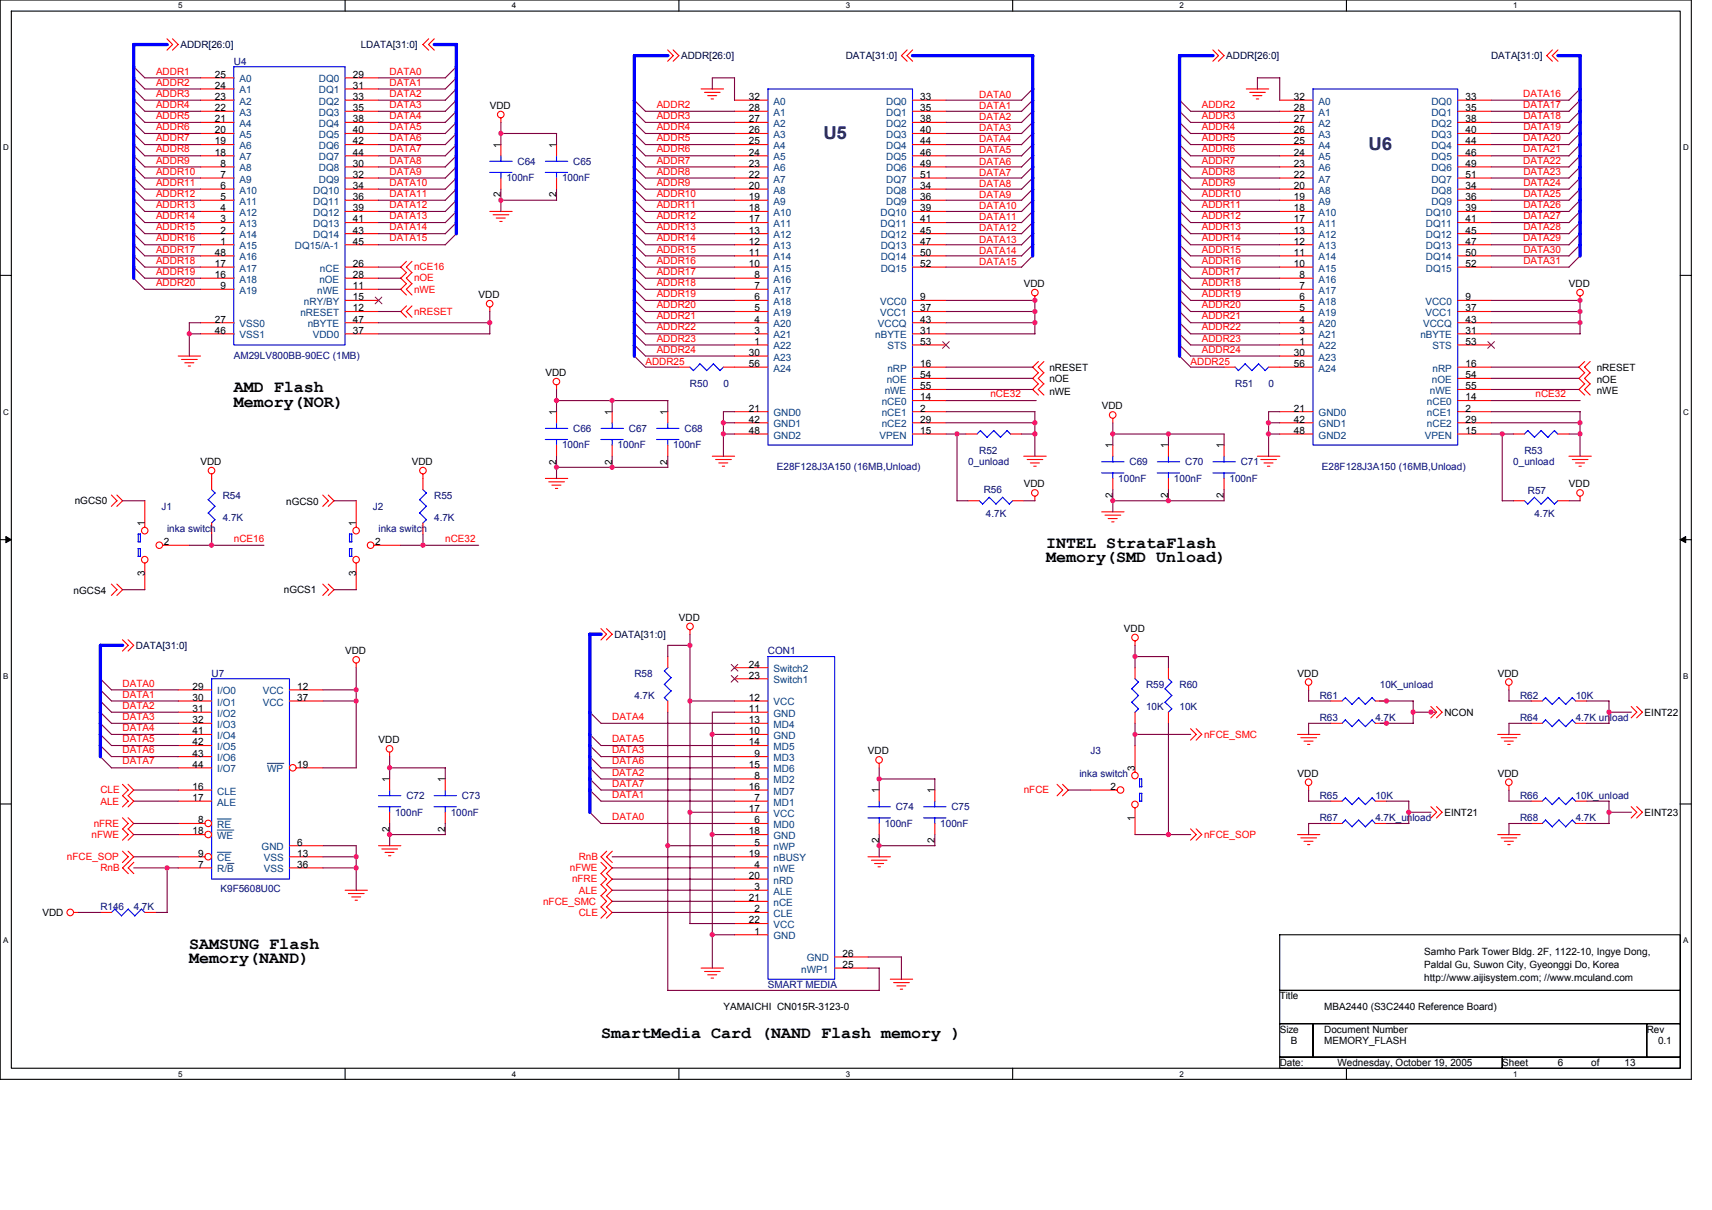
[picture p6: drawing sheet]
<svg xmlns="http://www.w3.org/2000/svg" width="297mm" height="210mm" viewBox="0 0 297 210" stroke-linecap="round" stroke-linejoin="round" font-family="sans-serif">
<defs><g id="words">
<g font-size="3.1" fill="#000080">
<text x="142.9" y="24.1">U5</text>
<text x="237.5" y="26">U6</text>
</g>
<g font-size="2.9">
<text x="40.6" y="68.1">AMD Flash</text>
<text x="40.6" y="70.5">Memory(NOR)</text>
<text x="181.5" y="95.1">INTEL StrataFlash</text>
<text x="181.5" y="97.6">Memory(SMD Unload)</text>
<text x="32.8" y="164.6">SAMSUNG Flash</text>
<text x="32.8" y="167.1">Memory(NAND)</text>
<text x="104.3" y="180">SmartMedia Card (NAND Flash memory )</text>
</g>
<g font-size="1.7" fill="#000040">
<text x="31.3" y="8.3">ADDR[26:0]</text>
<text x="62.6" y="8.3">LDATA[31:0]</text>
<text x="118.2" y="10.2">ADDR[26:0]</text>
<text x="146.7" y="10.2">DATA[31:0]</text>
<text x="212.8" y="10.2">ADDR[26:0]</text>
<text x="258.7" y="10.2">DATA[31:0]</text>
<text x="23.6" y="112.5">DATA[31:0]</text>
<text x="106.6" y="110.6">DATA[31:0]</text>
</g>
<g font-size="1.7" fill="#000080">
<text x="40.6" y="11.2">U4</text>
<text x="89.8" y="28.6">C64</text>
<text x="99.5" y="28.6">C65</text>
<text x="87.9" y="31.5">100nF</text>
<text x="97.5" y="31.5">100nF</text>
<text x="40.6" y="62.4">AM29LV800BB-90EC (1MB)</text>
<text x="119.7" y="67.2">R50</text>
<text x="125.5" y="67.2">0</text>
<text x="214.3" y="67.2">R51</text>
<text x="220.1" y="67.2">0</text>
<text x="97.5" y="77.8">100nF</text>
<text x="99.5" y="74.9">C66</text>
<text x="107.2" y="77.8">100nF</text>
<text x="109.1" y="74.9">C67</text>
<text x="116.8" y="77.8">100nF</text>
<text x="118.8" y="74.9">C68</text>
<text x="134.8" y="81.4">E28F128J3A150 (16MB,Unload)</text>
<text x="168" y="80.7">0_unload</text>
<text x="169.9" y="78.8">R52</text>
<text x="194" y="83.6">100nF</text>
<text x="196" y="80.7">C69</text>
<text x="203.7" y="83.6">100nF</text>
<text x="205.6" y="80.7">C70</text>
<text x="213.3" y="83.6">100nF</text>
<text x="215.3" y="80.7">C71</text>
<text x="229.4" y="81.4">E28F128J3A150 (16MB,Unload)</text>
<text x="262.6" y="80.7">0_unload</text>
<text x="264.5" y="78.8">R53</text>
<text x="28" y="88.4">J1</text>
<text x="38.6" y="86.5">R54</text>
<text x="64.7" y="88.4">J2</text>
<text x="75.3" y="86.5">R55</text>
<text x="170.7" y="85.5">R56</text>
<text x="171.1" y="89.8">4.7K</text>
<text x="265.1" y="85.7">R57</text>
<text x="266.2" y="89.8">4.7K</text>
<text x="29" y="92.3">inka switch</text>
<text x="38.6" y="90.3">4.7K</text>
<text x="65.7" y="92.3">inka switch</text>
<text x="75.3" y="90.3">4.7K</text>
<text x="133.2" y="113.5">CON1</text>
<text x="36.7" y="117.4">U7</text>
<text x="110.1" y="117.4">R58</text>
<text x="198.9" y="119.3">R59</text>
<text x="204.7" y="119.3">R60</text>
<text x="239.4" y="119.3">10K_unload</text>
<text x="110.1" y="121.2">4.7K</text>
<text x="198.9" y="123.1">10K</text>
<text x="204.7" y="123.1">10K</text>
<text x="229" y="125.1">R63</text>
<text x="229" y="121.2">R61</text>
<text x="238.6" y="125.1">4.7K</text>
<text x="263.7" y="125.1">R64</text>
<text x="263.7" y="121.2">R62</text>
<text x="273.4" y="125.1">4.7K unload</text>
<text x="273.4" y="121.2">10K</text>
<text x="189.2" y="130.9">J3</text>
<text x="187.3" y="134.7">inka switch</text>
<text x="68.6" y="141.5">100nF</text>
<text x="70.5" y="138.6">C72</text>
<text x="78.2" y="141.5">100nF</text>
<text x="80.2" y="138.6">C73</text>
<text x="153.5" y="143.4">100nF</text>
<text x="155.4" y="140.5">C74</text>
<text x="163.1" y="143.4">100nF</text>
<text x="165.1" y="140.5">C75</text>
<text x="229" y="142.5">R67</text>
<text x="229" y="138.6">R65</text>
<text x="238.6" y="142.5">4.7K_unload</text>
<text x="238.6" y="138.6">10K</text>
<text x="263.7" y="138.6">R66</text>
<text x="263.7" y="142.5">R68</text>
<text x="273.4" y="138.6">10K_unload</text>
<text x="273.4" y="142.5">4.7K</text>
<text x="38.3" y="154.8">K9F5608U0C</text>
<text x="17.4" y="157.9">R146</text>
<text x="23.2" y="157.9">4.7K</text>
<text x="133.2" y="171.4">SMART MEDIA</text>
</g>
<g font-size="1.7" fill="#f00">
<text x="27.1" y="14.9">ADDR2</text>
<text x="27.1" y="16.8">ADDR3</text>
<text x="27.1" y="12.9">ADDR1</text>
<text x="67.6" y="12.9">DATA0</text>
<text x="67.6" y="14.9">DATA1</text>
<text x="67.6" y="16.8">DATA2</text>
<text x="169.9" y="17">DATA0</text>
<text x="264.3" y="16.8">DATA16</text>
<text x="27.1" y="18.7">ADDR4</text>
<text x="27.1" y="20.7">ADDR5</text>
<text x="27.1" y="22.6">ADDR6</text>
<text x="67.6" y="18.7">DATA3</text>
<text x="67.6" y="20.7">DATA4</text>
<text x="67.6" y="22.6">DATA5</text>
<text x="113.9" y="18.7">ADDR2</text>
<text x="113.9" y="20.7">ADDR3</text>
<text x="113.9" y="22.6">ADDR4</text>
<text x="169.9" y="18.9">DATA1</text>
<text x="169.9" y="22.8">DATA3</text>
<text x="169.9" y="20.8">DATA2</text>
<text x="208.5" y="20.7">ADDR3</text>
<text x="208.5" y="18.7">ADDR2</text>
<text x="208.5" y="22.6">ADDR4</text>
<text x="264.3" y="18.7">DATA17</text>
<text x="264.3" y="20.7">DATA18</text>
<text x="264.3" y="22.6">DATA19</text>
<text x="27.1" y="24.5">ADDR7</text>
<text x="27.1" y="26.4">ADDR8</text>
<text x="27.1" y="28.4">ADDR9</text>
<text x="67.6" y="24.5">DATA6</text>
<text x="67.6" y="26.4">DATA7</text>
<text x="67.6" y="28.4">DATA8</text>
<text x="113.9" y="24.5">ADDR5</text>
<text x="113.9" y="26.4">ADDR6</text>
<text x="113.9" y="28.4">ADDR7</text>
<text x="169.9" y="26.6">DATA5</text>
<text x="169.9" y="24.7">DATA4</text>
<text x="169.9" y="28.6">DATA6</text>
<text x="208.5" y="28.4">ADDR7</text>
<text x="208.5" y="24.5">ADDR5</text>
<text x="208.5" y="26.4">ADDR6</text>
<text x="264.3" y="24.5">DATA20</text>
<text x="264.3" y="28.4">DATA22</text>
<text x="264.3" y="26.4">DATA21</text>
<text x="27.1" y="30.3">ADDR10</text>
<text x="27.1" y="32.2">ADDR11</text>
<text x="27.1" y="34.2">ADDR12</text>
<text x="67.6" y="30.3">DATA9</text>
<text x="67.6" y="32.2">DATA10</text>
<text x="67.6" y="34.2">DATA11</text>
<text x="113.9" y="30.3">ADDR8</text>
<text x="113.9" y="32.2">ADDR9</text>
<text x="113.9" y="34.2">ADDR10</text>
<text x="169.9" y="32.4">DATA8</text>
<text x="169.9" y="34.4">DATA9</text>
<text x="169.9" y="30.5">DATA7</text>
<text x="208.5" y="30.3">ADDR8</text>
<text x="208.5" y="32.2">ADDR9</text>
<text x="208.5" y="34.2">ADDR10</text>
<text x="264.3" y="32.2">DATA24</text>
<text x="264.3" y="34.2">DATA25</text>
<text x="264.3" y="30.3">DATA23</text>
<text x="27.1" y="36.1">ADDR13</text>
<text x="27.1" y="38">ADDR14</text>
<text x="27.1" y="40">ADDR15</text>
<text x="27.1" y="41.9">ADDR16</text>
<text x="67.6" y="36.1">DATA12</text>
<text x="67.6" y="38">DATA13</text>
<text x="67.6" y="40">DATA14</text>
<text x="67.6" y="41.9">DATA15</text>
<text x="113.9" y="36.1">ADDR11</text>
<text x="113.9" y="38">ADDR12</text>
<text x="113.9" y="40">ADDR13</text>
<text x="113.9" y="41.9">ADDR14</text>
<text x="169.9" y="40.2">DATA12</text>
<text x="169.9" y="38.2">DATA11</text>
<text x="169.9" y="36.3">DATA10</text>
<text x="208.5" y="38">ADDR12</text>
<text x="208.5" y="41.9">ADDR14</text>
<text x="208.5" y="40">ADDR13</text>
<text x="208.5" y="36.1">ADDR11</text>
<text x="264.3" y="41.9">DATA29</text>
<text x="264.3" y="40">DATA28</text>
<text x="264.3" y="36.1">DATA26</text>
<text x="264.3" y="38">DATA27</text>
<text x="27.1" y="43.8">ADDR17</text>
<text x="27.1" y="45.7">ADDR18</text>
<text x="27.1" y="47.7">ADDR19</text>
<text x="71.8" y="46.9">nCE16</text>
<text x="113.9" y="43.8">ADDR15</text>
<text x="113.9" y="45.7">ADDR16</text>
<text x="113.9" y="47.7">ADDR17</text>
<text x="169.9" y="45.9">DATA15</text>
<text x="169.9" y="44">DATA14</text>
<text x="169.9" y="42.1">DATA13</text>
<text x="208.5" y="47.7">ADDR17</text>
<text x="208.5" y="43.8">ADDR15</text>
<text x="208.5" y="45.7">ADDR16</text>
<text x="264.3" y="45.7">DATA31</text>
<text x="264.3" y="43.8">DATA30</text>
<text x="27.1" y="49.6">ADDR20</text>
<text x="71.8" y="48.8">nOE</text>
<text x="71.8" y="50.8">nWE</text>
<text x="113.9" y="49.6">ADDR18</text>
<text x="113.9" y="51.5">ADDR19</text>
<text x="113.9" y="53.5">ADDR20</text>
<text x="208.5" y="53.5">ADDR20</text>
<text x="208.5" y="49.6">ADDR18</text>
<text x="208.5" y="51.5">ADDR19</text>
<text x="71.8" y="54.6">nRESET</text>
<text x="113.9" y="55.4">ADDR21</text>
<text x="113.9" y="57.3">ADDR22</text>
<text x="113.9" y="59.3">ADDR23</text>
<text x="208.5" y="59.3">ADDR23</text>
<text x="208.5" y="55.4">ADDR21</text>
<text x="208.5" y="57.3">ADDR22</text>
<text x="112" y="63.3">ADDR25</text>
<text x="113.9" y="61.2">ADDR24</text>
<text x="206.6" y="63.3">ADDR25</text>
<text x="208.5" y="61.2">ADDR24</text>
<text x="171.8" y="68.9">nCE32</text>
<text x="266.4" y="68.9">nCE32</text>
<text x="40.6" y="94">nCE16</text>
<text x="77.3" y="94">nCE32</text>
<text x="21.3" y="119.1">DATA0</text>
<text x="21.3" y="121">DATA1</text>
<text x="21.3" y="123">DATA2</text>
<text x="21.3" y="124.9">DATA3</text>
<text x="106.2" y="124.9">DATA4</text>
<text x="21.3" y="126.8">DATA4</text>
<text x="21.3" y="128.8">DATA5</text>
<text x="21.3" y="130.7">DATA6</text>
<text x="106.2" y="128.8">DATA5</text>
<text x="106.2" y="130.7">DATA3</text>
<text x="208.9" y="128">nFCE_SMC</text>
<text x="17.4" y="137.6">CLE</text>
<text x="21.3" y="132.6">DATA7</text>
<text x="106.2" y="134.5">DATA2</text>
<text x="106.2" y="132.6">DATA6</text>
<text x="106.2" y="136.5">DATA7</text>
<text x="177.6" y="137.6">nFCE</text>
<text x="16.3" y="143.4">nFRE</text>
<text x="17.4" y="139.6">ALE</text>
<text x="106.2" y="142.3">DATA0</text>
<text x="106.2" y="138.4">DATA1</text>
<text x="11.6" y="149.2">nFCE_SOP</text>
<text x="15.9" y="145.4">nFWE</text>
<text x="100.4" y="149.2">RnB</text>
<text x="208.9" y="145.4">nFCE_SOP</text>
<text x="17.4" y="151.2">RnB</text>
<text x="98.9" y="151.2">nFWE</text>
<text x="99.2" y="153.1">nFRE</text>
<text x="100.4" y="155">ALE</text>
<text x="94.2" y="156.9">nFCE_SMC</text>
<text x="100.4" y="158.9">CLE</text>
</g>
<g font-size="1.7">
<text x="37.3" y="13.5">25</text>
<text x="37.3" y="15.4">24</text>
<text x="37.3" y="17.4">23</text>
<text x="61.2" y="13.5">29</text>
<text x="61.2" y="15.4">31</text>
<text x="61.2" y="17.4">33</text>
<text x="129.9" y="17.4">32</text>
<text x="159.7" y="17.4">33</text>
<text x="224.5" y="17.4">32</text>
<text x="254.3" y="17.4">33</text>
<text x="37.3" y="19.3">22</text>
<text x="37.3" y="21.2">21</text>
<text x="37.3" y="23.1">20</text>
<text x="61.2" y="19.3">35</text>
<text x="61.2" y="21.2">38</text>
<text x="61.2" y="23.1">40</text>
<text x="85" y="18.9">VDD</text>
<text x="129.9" y="23.1">26</text>
<text x="129.9" y="21.2">27</text>
<text x="129.9" y="19.3">28</text>
<text x="159.7" y="19.3">35</text>
<text x="159.7" y="21.2">38</text>
<text x="159.7" y="23.1">40</text>
<text x="224.5" y="23.1">26</text>
<text x="224.5" y="21.2">27</text>
<text x="224.5" y="19.3">28</text>
<text x="254.3" y="19.3">35</text>
<text x="254.3" y="21.2">38</text>
<text x="254.3" y="23.1">40</text>
<text x="37.3" y="25.1">19</text>
<text x="37.3" y="27">18</text>
<text x="38.2" y="28.9">8</text>
<text x="61.2" y="25.1">42</text>
<text x="61.2" y="27">44</text>
<text x="61.2" y="28.9">30</text>
<text x="86.9" y="25.7" transform="rotate(-90 86.9 25.7)">1</text>
<text x="96.5" y="25.7" transform="rotate(-90 96.5 25.7)">1</text>
<text x="129.9" y="28.9">23</text>
<text x="129.9" y="27">24</text>
<text x="129.9" y="25.1">25</text>
<text x="159.7" y="25.1">44</text>
<text x="159.7" y="27">46</text>
<text x="159.7" y="28.9">49</text>
<text x="224.5" y="28.9">23</text>
<text x="224.5" y="27">24</text>
<text x="224.5" y="25.1">25</text>
<text x="254.3" y="25.1">44</text>
<text x="254.3" y="27">46</text>
<text x="254.3" y="28.9">49</text>
<text x="38.2" y="30.9">7</text>
<text x="38.2" y="32.8">6</text>
<text x="38.2" y="34.7">5</text>
<text x="61.2" y="30.9">32</text>
<text x="61.2" y="32.8">34</text>
<text x="61.2" y="34.7">36</text>
<text x="86.9" y="34.2" transform="rotate(-90 86.9 34.2)">2</text>
<text x="96.5" y="34.2" transform="rotate(-90 96.5 34.2)">2</text>
<text x="129.9" y="34.7">19</text>
<text x="129.9" y="32.8">20</text>
<text x="129.9" y="30.9">22</text>
<text x="159.7" y="32.8">34</text>
<text x="159.7" y="34.7">36</text>
<text x="159.7" y="30.9">51</text>
<text x="224.5" y="34.7">19</text>
<text x="224.5" y="32.8">20</text>
<text x="224.5" y="30.9">22</text>
<text x="254.3" y="32.8">34</text>
<text x="254.3" y="34.7">36</text>
<text x="254.3" y="30.9">51</text>
<text x="38.2" y="36.7">4</text>
<text x="38.2" y="38.6">3</text>
<text x="38.2" y="40.5">2</text>
<text x="61.2" y="36.7">39</text>
<text x="61.2" y="38.6">41</text>
<text x="61.2" y="40.5">43</text>
<text x="129.9" y="40.5">13</text>
<text x="129.9" y="38.6">17</text>
<text x="129.9" y="36.7">18</text>
<text x="159.7" y="36.7">39</text>
<text x="159.7" y="38.6">41</text>
<text x="159.7" y="40.5">45</text>
<text x="224.5" y="40.5">13</text>
<text x="224.5" y="38.6">17</text>
<text x="224.5" y="36.7">18</text>
<text x="254.3" y="36.7">39</text>
<text x="254.3" y="38.6">41</text>
<text x="254.3" y="40.5">45</text>
<text x="37.3" y="44.4">48</text>
<text x="37.3" y="46.3">17</text>
<text x="38.2" y="42.4">1</text>
<text x="61.2" y="46.3">26</text>
<text x="61.2" y="42.4">45</text>
<text x="129.9" y="46.3">10</text>
<text x="129.9" y="44.4">11</text>
<text x="129.9" y="42.4">12</text>
<text x="159.7" y="42.4">47</text>
<text x="159.7" y="44.4">50</text>
<text x="159.7" y="46.3">52</text>
<text x="224.5" y="46.3">10</text>
<text x="224.5" y="44.4">11</text>
<text x="224.5" y="42.4">12</text>
<text x="254.3" y="42.4">47</text>
<text x="254.3" y="44.4">50</text>
<text x="254.3" y="46.3">52</text>
<text x="37.3" y="48.2">16</text>
<text x="38.2" y="50.2">9</text>
<text x="61.2" y="50.2">11</text>
<text x="61.2" y="48.2">28</text>
<text x="61.2" y="52.1">15</text>
<text x="83" y="51.7">VDD</text>
<text x="130.9" y="52.1">6</text>
<text x="130.9" y="50.2">7</text>
<text x="130.9" y="48.2">8</text>
<text x="159.7" y="52.1">9</text>
<text x="177.6" y="49.8">VDD</text>
<text x="225.5" y="52.1">6</text>
<text x="225.5" y="50.2">7</text>
<text x="225.5" y="48.2">8</text>
<text x="254.3" y="52.1">9</text>
<text x="272.2" y="49.8">VDD</text>
<text x="37.3" y="56">27</text>
<text x="37.3" y="57.9">46</text>
<text x="61.2" y="57.9">37</text>
<text x="61.2" y="54">12</text>
<text x="61.2" y="56">47</text>
<text x="130.9" y="59.8">1</text>
<text x="130.9" y="57.9">3</text>
<text x="130.9" y="56">4</text>
<text x="130.9" y="54">5</text>
<text x="159.7" y="57.9">31</text>
<text x="159.7" y="54">37</text>
<text x="159.7" y="56">43</text>
<text x="159.7" y="59.8">53</text>
<text x="225.5" y="59.8">1</text>
<text x="225.5" y="57.9">3</text>
<text x="225.5" y="56">4</text>
<text x="225.5" y="54">5</text>
<text x="254.3" y="57.9">31</text>
<text x="254.3" y="54">37</text>
<text x="254.3" y="56">43</text>
<text x="254.3" y="59.8">53</text>
<text x="94.6" y="65.2">VDD</text>
<text x="129.9" y="61.7">30</text>
<text x="129.9" y="63.7">56</text>
<text x="159.7" y="63.7">16</text>
<text x="159.7" y="65.6">54</text>
<text x="182.1" y="64.3">nRESET</text>
<text x="224.5" y="61.7">30</text>
<text x="224.5" y="63.7">56</text>
<text x="254.3" y="63.7">16</text>
<text x="254.3" y="65.6">54</text>
<text x="277" y="64.3">nRESET</text>
<text x="96.5" y="72" transform="rotate(-90 96.5 72)">1</text>
<text x="106.2" y="72" transform="rotate(-90 106.2 72)">1</text>
<text x="115.8" y="72" transform="rotate(-90 115.8 72)">1</text>
<text x="129.9" y="71.4">21</text>
<text x="159.7" y="71.4">2</text>
<text x="159.7" y="69.5">14</text>
<text x="159.7" y="67.5">55</text>
<text x="182.1" y="68.5">nWE</text>
<text x="182.1" y="66.2">nOE</text>
<text x="191.2" y="71">VDD</text>
<text x="224.5" y="71.4">21</text>
<text x="254.3" y="71.4">2</text>
<text x="254.3" y="69.5">14</text>
<text x="254.3" y="67.5">55</text>
<text x="277" y="68.3">nWE</text>
<text x="277" y="66.4">nOE</text>
<text x="129.9" y="73.3">42</text>
<text x="129.9" y="75.3">48</text>
<text x="159.7" y="75.3">15</text>
<text x="159.7" y="73.3">29</text>
<text x="193.1" y="77.8" transform="rotate(-90 193.1 77.8)">1</text>
<text x="202.7" y="77.8" transform="rotate(-90 202.7 77.8)">1</text>
<text x="212.4" y="77.8" transform="rotate(-90 212.4 77.8)">1</text>
<text x="224.5" y="73.3">42</text>
<text x="224.5" y="75.3">48</text>
<text x="254.3" y="75.3">15</text>
<text x="254.3" y="73.3">29</text>
<text x="34.8" y="80.7">VDD</text>
<text x="71.5" y="80.7">VDD</text>
<text x="96.5" y="80.6" transform="rotate(-90 96.5 80.6)">2</text>
<text x="106.2" y="80.6" transform="rotate(-90 106.2 80.6)">2</text>
<text x="115.8" y="80.6" transform="rotate(-90 115.8 80.6)">2</text>
<text x="13" y="87.4">nGCS0</text>
<text x="49.7" y="87.6">nGCS0</text>
<text x="177.6" y="84.5">VDD</text>
<text x="193.1" y="86.4" transform="rotate(-90 193.1 86.4)">2</text>
<text x="202.7" y="86.4" transform="rotate(-90 202.7 86.4)">2</text>
<text x="212.4" y="86.4" transform="rotate(-90 212.4 86.4)">2</text>
<text x="272.2" y="84.5">VDD</text>
<text x="25.1" y="91.3" transform="rotate(-90 25.1 91.3)">1</text>
<text x="28.4" y="94.6">2</text>
<text x="61.8" y="91.3" transform="rotate(-90 61.8 91.3)">1</text>
<text x="65.1" y="94.6">2</text>
<text x="25.1" y="99.9" transform="rotate(-90 25.1 99.9)">3</text>
<text x="61.8" y="99.9" transform="rotate(-90 61.8 99.9)">3</text>
<text x="12.8" y="103.1">nGCS4</text>
<text x="49.3" y="102.9">nGCS1</text>
<text x="117.8" y="107.7">VDD</text>
<text x="59.9" y="113.5">VDD</text>
<text x="195" y="109.6">VDD</text>
<text x="33.4" y="119.7">29</text>
<text x="51.6" y="119.7">12</text>
<text x="129.9" y="117.7">23</text>
<text x="129.9" y="115.8">24</text>
<text x="225.1" y="117.4">VDD</text>
<text x="259.9" y="117.4">VDD</text>
<text x="33.4" y="121.6">30</text>
<text x="33.4" y="123.5">31</text>
<text x="33.4" y="125.5">32</text>
<text x="51.6" y="121.6">37</text>
<text x="129.9" y="125.5">13</text>
<text x="129.9" y="123.5">11</text>
<text x="129.9" y="121.6">12</text>
<text x="250.6" y="124.1">NCON</text>
<text x="285.3" y="124.1">EINT22</text>
<text x="33.4" y="127.4">41</text>
<text x="33.4" y="129.3">42</text>
<text x="33.4" y="131.2">43</text>
<text x="65.7" y="128.9">VDD</text>
<text x="129.9" y="129.3">14</text>
<text x="129.9" y="127.4">10</text>
<text x="130.9" y="131.2">9</text>
<text x="150.6" y="130.9">VDD</text>
<text x="33.4" y="137">16</text>
<text x="33.4" y="133.2">44</text>
<text x="51.6" y="133.2">19</text>
<text x="67.6" y="135.7" transform="rotate(-90 67.6 135.7)">1</text>
<text x="77.2" y="135.7" transform="rotate(-90 77.2 135.7)">1</text>
<text x="129.9" y="137">16</text>
<text x="129.9" y="133.2">15</text>
<text x="130.9" y="135.1">8</text>
<text x="152.5" y="137.6" transform="rotate(-90 152.5 137.6)">1</text>
<text x="162.2" y="137.6" transform="rotate(-90 162.2 137.6)">1</text>
<text x="192.7" y="137">2</text>
<text x="196.9" y="133.8" transform="rotate(-90 196.9 133.8)">3</text>
<text x="225.1" y="134.7">VDD</text>
<text x="259.9" y="134.7">VDD</text>
<text x="33.4" y="139">17</text>
<text x="34.4" y="142.8">8</text>
<text x="129.9" y="140.9">17</text>
<text x="130.9" y="142.8">6</text>
<text x="130.9" y="139">7</text>
<text x="196.9" y="142.3" transform="rotate(-90 196.9 142.3)">1</text>
<text x="250.6" y="141.5">EINT21</text>
<text x="285.3" y="141.5">EINT23</text>
<text x="33.4" y="144.8">18</text>
<text x="34.4" y="148.6">9</text>
<text x="51.6" y="148.6">13</text>
<text x="51.6" y="146.7">6</text>
<text x="67.6" y="144.3" transform="rotate(-90 67.6 144.3)">2</text>
<text x="77.2" y="144.3" transform="rotate(-90 77.2 144.3)">2</text>
<text x="129.9" y="148.6">19</text>
<text x="129.9" y="144.8">18</text>
<text x="130.9" y="146.7">5</text>
<text x="152.5" y="146.2" transform="rotate(-90 152.5 146.2)">2</text>
<text x="162.2" y="146.2" transform="rotate(-90 162.2 146.2)">2</text>
<text x="34.4" y="150.5">7</text>
<text x="51.6" y="150.5">36</text>
<text x="129.9" y="152.5">20</text>
<text x="130.9" y="154.4">3</text>
<text x="130.9" y="150.5">4</text>
<text x="7.4" y="158.9">VDD</text>
<text x="129.9" y="160.2">22</text>
<text x="129.9" y="156.3">21</text>
<text x="130.9" y="158.3">2</text>
<text x="130.9" y="162.1">1</text>
<text x="146.2" y="167.9">25</text>
<text x="146.2" y="166">26</text>
<text x="247.1" y="165.6">Samho Park Tower Bldg. 2F, 1122-10, Ingye Dong,</text>
<text x="247.1" y="167.9">Paldal Gu, Suwon City, Gyeonggi Do, Korea</text>
<text x="222" y="173.4">Title</text>
<text x="247.1" y="170.2">http://www.aijisystem.com; //www.mculand.com</text>
<text x="125.5" y="175.3">YAMAICHI CN015R-3123-0</text>
<text x="222" y="179.1">Size</text>
<text x="229.8" y="175.3">MBA2440 (S3C2440 Reference Board)</text>
<text x="229.8" y="179.1">Document Number</text>
<text x="285.7" y="179.1">Rev</text>
<text x="222" y="184.9">Date:</text>
<text x="224" y="181.1">B</text>
<text x="229.8" y="181.1">MEMORY_FLASH</text>
<text x="232.1" y="184.9">Wednesday, October 19, 2005</text>
<text x="260.6" y="184.9">Sheet</text>
<text x="270.3" y="184.9">6</text>
<text x="276.1" y="184.9">of</text>
<text x="281.9" y="184.9">13</text>
<text x="287.7" y="181.1">0.1</text>
</g>
<g font-size="1.7" fill="#004080">
<text x="41.5" y="14.3">A0</text>
<text x="41.5" y="16.2">A1</text>
<text x="55.3" y="14.3">DQ0</text>
<text x="55.3" y="16.2">DQ1</text>
<text x="41.5" y="18.2">A2</text>
<text x="41.5" y="20.1">A3</text>
<text x="41.5" y="22">A4</text>
<text x="41.5" y="23.9">A5</text>
<text x="55.3" y="18.2">DQ2</text>
<text x="55.3" y="20.1">DQ3</text>
<text x="55.3" y="22">DQ4</text>
<text x="55.3" y="23.9">DQ5</text>
<text x="134.2" y="23.9">A3</text>
<text x="134.2" y="22">A2</text>
<text x="134.2" y="20.1">A1</text>
<text x="134.2" y="18.2">A0</text>
<text x="153.8" y="18.2">DQ0</text>
<text x="153.8" y="20.1">DQ1</text>
<text x="153.8" y="22">DQ2</text>
<text x="153.8" y="23.9">DQ3</text>
<text x="228.8" y="23.9">A3</text>
<text x="228.8" y="22">A2</text>
<text x="228.8" y="20.1">A1</text>
<text x="228.8" y="18.2">A0</text>
<text x="248.4" y="18.2">DQ0</text>
<text x="248.4" y="20.1">DQ1</text>
<text x="248.4" y="22">DQ2</text>
<text x="248.4" y="23.9">DQ3</text>
<text x="41.5" y="25.9">A6</text>
<text x="41.5" y="27.8">A7</text>
<text x="41.5" y="29.7">A8</text>
<text x="55.3" y="25.9">DQ6</text>
<text x="55.3" y="27.8">DQ7</text>
<text x="55.3" y="29.7">DQ8</text>
<text x="134.2" y="29.7">A6</text>
<text x="134.2" y="27.8">A5</text>
<text x="134.2" y="25.9">A4</text>
<text x="153.8" y="25.9">DQ4</text>
<text x="153.8" y="27.8">DQ5</text>
<text x="153.8" y="29.7">DQ6</text>
<text x="228.8" y="29.7">A6</text>
<text x="228.8" y="27.8">A5</text>
<text x="228.8" y="25.9">A4</text>
<text x="248.4" y="25.9">DQ4</text>
<text x="248.4" y="27.8">DQ5</text>
<text x="248.4" y="29.7">DQ6</text>
<text x="41.5" y="31.7">A9</text>
<text x="41.5" y="33.6">A10</text>
<text x="41.5" y="35.5">A11</text>
<text x="54.4" y="33.6">DQ10</text>
<text x="54.4" y="35.5">DQ11</text>
<text x="55.3" y="31.7">DQ9</text>
<text x="134.2" y="35.5">A9</text>
<text x="134.2" y="33.6">A8</text>
<text x="134.2" y="31.7">A7</text>
<text x="153.8" y="33.6">DQ8</text>
<text x="153.8" y="35.5">DQ9</text>
<text x="153.8" y="31.7">DQ7</text>
<text x="228.8" y="35.5">A9</text>
<text x="228.8" y="33.6">A8</text>
<text x="228.8" y="31.7">A7</text>
<text x="248.4" y="33.6">DQ8</text>
<text x="248.4" y="35.5">DQ9</text>
<text x="248.4" y="31.7">DQ7</text>
<text x="41.5" y="37.5">A12</text>
<text x="41.5" y="39.4">A13</text>
<text x="41.5" y="41.3">A14</text>
<text x="54.4" y="37.5">DQ12</text>
<text x="54.4" y="39.4">DQ13</text>
<text x="54.4" y="41.3">DQ14</text>
<text x="134.2" y="41.3">A12</text>
<text x="134.2" y="39.4">A11</text>
<text x="134.2" y="37.5">A10</text>
<text x="152.8" y="37.5">DQ10</text>
<text x="152.8" y="39.4">DQ11</text>
<text x="152.8" y="41.3">DQ12</text>
<text x="228.8" y="41.3">A12</text>
<text x="228.8" y="39.4">A11</text>
<text x="228.8" y="37.5">A10</text>
<text x="247.4" y="37.5">DQ10</text>
<text x="247.4" y="39.4">DQ11</text>
<text x="247.4" y="41.3">DQ12</text>
<text x="41.5" y="43.2">A15</text>
<text x="41.5" y="45.2">A16</text>
<text x="41.5" y="47.1">A17</text>
<text x="51.2" y="43.2">DQ15/A-1</text>
<text x="55.5" y="47.1">nCE</text>
<text x="134.2" y="47.1">A15</text>
<text x="134.2" y="45.2">A14</text>
<text x="134.2" y="43.2">A13</text>
<text x="152.8" y="43.2">DQ13</text>
<text x="152.8" y="45.2">DQ14</text>
<text x="152.8" y="47.1">DQ15</text>
<text x="228.8" y="47.1">A15</text>
<text x="228.8" y="45.2">A14</text>
<text x="228.8" y="43.2">A13</text>
<text x="247.4" y="43.2">DQ13</text>
<text x="247.4" y="45.2">DQ14</text>
<text x="247.4" y="47.1">DQ15</text>
<text x="41.5" y="49">A18</text>
<text x="41.5" y="51">A19</text>
<text x="52.7" y="52.9">nRY/BY</text>
<text x="55.1" y="51">nWE</text>
<text x="55.4" y="49">nOE</text>
<text x="134.2" y="52.9">A18</text>
<text x="134.2" y="51">A17</text>
<text x="134.2" y="49">A16</text>
<text x="152.7" y="52.9">VCC0</text>
<text x="228.8" y="52.9">A18</text>
<text x="228.8" y="51">A17</text>
<text x="228.8" y="49">A16</text>
<text x="247.3" y="52.9">VCC0</text>
<text x="41.5" y="56.8">VSS0</text>
<text x="41.5" y="58.7">VSS1</text>
<text x="52.1" y="54.8">nRESET</text>
<text x="53.4" y="56.8">nBYTE</text>
<text x="54.3" y="58.7">VDD0</text>
<text x="134.2" y="58.7">A21</text>
<text x="134.2" y="56.8">A20</text>
<text x="134.2" y="54.8">A19</text>
<text x="151.8" y="58.7">nBYTE</text>
<text x="152.3" y="56.8">VCCQ</text>
<text x="152.7" y="54.8">VCC1</text>
<text x="228.8" y="58.7">A21</text>
<text x="228.8" y="56.8">A20</text>
<text x="228.8" y="54.8">A19</text>
<text x="246.4" y="58.7">nBYTE</text>
<text x="246.9" y="56.8">VCCQ</text>
<text x="247.3" y="54.8">VCC1</text>
<text x="134.2" y="60.6">A22</text>
<text x="134.2" y="62.5">A23</text>
<text x="134.2" y="64.5">A24</text>
<text x="154" y="64.5">nRP</text>
<text x="154" y="60.6">STS</text>
<text x="228.8" y="60.6">A22</text>
<text x="228.8" y="62.5">A23</text>
<text x="228.8" y="64.5">A24</text>
<text x="248.6" y="64.5">nRP</text>
<text x="248.6" y="60.6">STS</text>
<text x="153" y="70.3">nCE0</text>
<text x="153.5" y="68.3">nWE</text>
<text x="153.9" y="66.4">nOE</text>
<text x="247.6" y="70.3">nCE0</text>
<text x="248.1" y="68.3">nWE</text>
<text x="248.5" y="66.4">nOE</text>
<text x="134.2" y="72.2">GND0</text>
<text x="134.2" y="74.1">GND1</text>
<text x="134.2" y="76.1">GND2</text>
<text x="152.6" y="76.1">VPEN</text>
<text x="153" y="72.2">nCE1</text>
<text x="153" y="74.1">nCE2</text>
<text x="228.8" y="72.2">GND0</text>
<text x="228.8" y="74.1">GND1</text>
<text x="228.8" y="76.1">GND2</text>
<text x="247.2" y="76.1">VPEN</text>
<text x="247.6" y="72.2">nCE1</text>
<text x="247.6" y="74.1">nCE2</text>
<text x="134.2" y="118.5">Switch1</text>
<text x="134.2" y="116.6">Switch2</text>
<text x="37.7" y="120.5">I/O0</text>
<text x="37.7" y="122.4">I/O1</text>
<text x="37.7" y="124.3">I/O2</text>
<text x="45.6" y="122.4">VCC</text>
<text x="45.6" y="120.5">VCC</text>
<text x="134.2" y="124.3">GND</text>
<text x="134.2" y="122.4">VCC</text>
<text x="37.7" y="126.3">I/O3</text>
<text x="37.7" y="128.2">I/O4</text>
<text x="37.7" y="130.1">I/O5</text>
<text x="134.2" y="130.1">MD5</text>
<text x="134.2" y="128.2">GND</text>
<text x="134.2" y="126.3">MD4</text>
<text x="37.7" y="137.8">CLE</text>
<text x="37.7" y="132">I/O6</text>
<text x="37.7" y="134">I/O7</text>
<text x="46.4" y="134">WP</text>
<text x="134.2" y="137.8">MD7</text>
<text x="134.2" y="135.9">MD2</text>
<text x="134.2" y="134">MD6</text>
<text x="134.2" y="132">MD3</text>
<text x="37.7" y="139.8">ALE</text>
<text x="37.7" y="143.6">RE</text>
<text x="134.2" y="143.6">MD0</text>
<text x="134.2" y="141.7">VCC</text>
<text x="134.2" y="139.8">MD1</text>
<text x="37.7" y="145.6">WE</text>
<text x="37.7" y="149.4">CE</text>
<text x="45.4" y="147.5">GND</text>
<text x="45.8" y="149.4">VSS</text>
<text x="134.2" y="149.4">nBUSY</text>
<text x="134.2" y="147.5">nWP</text>
<text x="134.2" y="145.6">GND</text>
<text x="37.7" y="151.3">R/B</text>
<text x="45.8" y="151.3">VSS</text>
<text x="134.2" y="155.2">ALE</text>
<text x="134.2" y="153.3">nRD</text>
<text x="134.2" y="151.3">nWE</text>
<text x="134.2" y="161">VCC</text>
<text x="134.2" y="159.1">CLE</text>
<text x="134.2" y="157.1">nCE</text>
<text x="134.2" y="162.9">GND</text>
<text x="140" y="166.8">GND</text>
<text x="139" y="168.7">nWP1</text>
</g>
<g font-size="1.4">
<text x="30.9" y="1.5">5</text>
<text x="88.8" y="1.5">4</text>
<text x="146.7" y="1.5">3</text>
<text x="204.7" y="1.5">2</text>
<text x="262.6" y="1.5">1</text>
<text x=".5" y="26.1">D</text>
<text x="292" y="26.1">D</text>
<text x=".5" y="71.9">C</text>
<text x="292" y="71.9">C</text>
<text x=".5" y="117.8">B</text>
<text x="292" y="117.8">B</text>
<text x=".5" y="163.6">A</text>
<text x="292" y="163.6">A</text>
<text x="30.9" y="186.8">5</text>
<text x="88.8" y="186.8">4</text>
<text x="146.7" y="186.8">3</text>
<text x="204.7" y="186.8">2</text>
<text x="262.6" y="186.8">1</text>
</g>
</g></defs>
<path d="M0 0h293.5v187.2h-293.5zM2 1.9h289.5v183.4h-289.5z" fill="none" stroke="#000" stroke-width=".19"/>
<g fill="#fff">
<path d="M30.9 .2h.8v1.6h-.8z"/>
<path d="M30.9 185.5h.8v1.6h-.8z"/>
</g>
<path d="M59.9 0v1.9M59.9 185.3v1.9" fill="none" stroke="#000" stroke-width=".19"/>
<g fill="#fff">
<path d="M88.8 .2h.8v1.6h-.8z"/>
<path d="M88.8 185.5h.8v1.6h-.8z"/>
</g>
<path d="M117.8 0v1.9M117.8 185.3v1.9" fill="none" stroke="#000" stroke-width=".19"/>
<g fill="#fff">
<path d="M146.7 .2h.8v1.6h-.8z"/>
<path d="M146.7 185.5h.8v1.6h-.8z"/>
</g>
<path d="M175.7 0v1.9M175.7 185.3v1.9" fill="none" stroke="#000" stroke-width=".19"/>
<g fill="#fff">
<path d="M204.7 .2h.7v1.6h-.7z"/>
<path d="M204.7 185.5h.7v1.6h-.7z"/>
</g>
<path d="M233.6 0v1.9M233.6 185.3v1.9" fill="none" stroke="#000" stroke-width=".19"/>
<g fill="#fff">
<path d="M262.6 .2h.7v1.6h-.7z"/>
<path d="M262.6 185.5h.7v1.6h-.7z"/>
<path d="M.5 24.8h1v1.6h-1z"/>
<path d="M292 24.8h1v1.6h-1z"/>
<path d="M.5 70.7h1v1.5h-1z"/>
<path d="M292 70.7h1v1.5h-1z"/>
</g>
<path d="M0 47.8h2M291.5 47.8h2" fill="none" stroke="#000" stroke-width=".19"/>
<g fill="#fff">
<path d="M.5 116.5h.9v1.6h-.9z"/>
<path d="M292 116.5h.9v1.6h-.9z"/>
</g>
<path d="M0 93.6h2M291.5 93.6h2" fill="none" stroke="#000" stroke-width=".19"/>
<path d="M1 93.1l1 .5-1 .5zM291.5 93.6l1-.5v1z" fill="#000" stroke="#000" stroke-width=".17"/>
<g fill="#fff">
<path d="M.5 162.4h.9v1.5h-.9z"/>
<path d="M292 162.4h.9v1.5h-.9z"/>
</g>
<path d="M0 139.5h2M291.5 139.5h2M222 162.2h69.5v9.6h-69.5zM222 171.8h69.5v5.8h-69.5zM222 177.6h5.8v5.8h-5.8zM227.8 177.6h57.9v5.8h-57.9zM285.7 177.6h5.8v5.8h-5.8zM222 183.4h38.6v1.9h-38.6zM260.6 183.4h30.9v1.9h-30.9z" fill="none" stroke="#000" stroke-width=".19"/>
<g fill="none" stroke="#f00" stroke-width=".19">
<path d="M29 6.7l.9 1-.9 1M29.9 6.7l1 1-1 1M34.8 15.4h5.8M34.8 13.5h5.8M34.8 17.4h5.8M34.8 19.3h5.8M59.9 15.4h5.8M59.9 13.5h5.8M59.9 17.4h5.8M59.9 19.3h5.8M74.4 6.7l-1 1 1 1M75.4 6.7l-1 1 1 1"/>
<path d="M115.8 8.7l1 1-1 .9M116.8 8.7l1 1-1 .9M121.6 15.4h3.9M122.2 16h2.7M122.8 16.6h1.6M123.4 17.2h.4M127.4 17.4h5.8M127.4 19.3h5.8M157.4 8.7l-1 1 1 .9M158.3 17.4h5.8M158.3 19.3h5.8M158.3 8.7l-.9 1 .9 .9"/>
<path d="M210.4 8.7l1 1-1 .9M211.4 8.7l1 1-1 .9M216.2 15.4h3.9M216.8 16h2.7M217.4 16.6h1.5M218 17.2h.4M222 17.4h5.8M222 19.3h5.8M252.9 17.4h5.8M252.9 19.3h5.8M269.3 8.7l-.9 1 .9 .9M270.3 8.7l-1 1 1 .9"/>
<path d="M34.8 36.7h5.8M34.8 21.2h5.8M34.8 23.2h5.8M34.8 25.1h5.8M34.8 27h5.8M34.8 29h5.8M34.8 30.9h5.8M34.8 32.8h5.8M34.8 34.7h5.8M34.8 38.6h5.8M59.9 36.7h5.8M59.9 21.2h5.8"/>
<path d="M59.9 23.2h5.8M59.9 25.1h5.8M59.9 27h5.8M59.9 29h5.8M59.9 30.9h5.8M59.9 32.8h5.8M59.9 34.7h5.8M59.9 38.6h5.8M85 36.7h3.9M85.6 37.3h2.7M86.1 37.8h1.6M86.7 38.4h.4"/>
<path d="M86.9 20.5v.8M86.9 25.1v1.9M86.9 30.9v1.9M96.6 25.1v1.9M96.6 30.9v1.9M127.4 36.7h5.8M127.4 21.2h5.8M127.4 23.2h5.8M127.4 25.1h5.8M127.4 27h5.8M127.4 29h5.8M127.4 30.9h5.8"/>
<path d="M127.4 32.8h5.8M127.4 34.7h5.8M127.4 38.6h5.8M158.3 36.7h5.8M158.3 21.2h5.8M158.3 23.2h5.8M158.3 25.1h5.8M158.3 27h5.8M158.3 29h5.8M158.3 30.9h5.8M158.3 32.8h5.8M158.3 34.7h5.8"/>
<path d="M158.3 38.6h5.8M222 36.7h5.8M222 21.2h5.8M222 23.2h5.8M222 25.1h5.8M222 27h5.8M222 29h5.8M222 30.9h5.8M222 32.8h5.8M222 34.7h5.8M222 38.6h5.8M252.9 36.7h5.8"/>
<path d="M252.9 21.2h5.8M252.9 23.2h5.8M252.9 25.1h5.8M252.9 27h5.8M252.9 29h5.8M252.9 30.9h5.8M252.9 32.8h5.8M252.9 34.7h5.8M252.9 38.6h5.8M34.8 40.5h5.8M34.8 42.5h5.8M34.8 44.4h5.8"/>
<path d="M34.8 46.3h5.8M34.8 48.3h5.8M34.8 50.2h5.8M34.8 57.9h5.8M34.8 56h5.8M59.9 40.5h5.8M59.9 42.5h5.8M59.9 46.3h5.8M59.9 48.3h5.8M59.9 50.2h5.8M59.9 57.9h5.8M59.9 56h5.8"/>
<path d="M59.9 52.1h5.8M59.9 54h5.8M70.5 47.3l-1 1 1 .9M70.5 53.1l-1 .9 1 1M70.5 45.3l-1 1 1 1M70.5 49.2l-1 1 1 1M71.5 47.3l-1 1 1 .9M71.5 53.1l-1 .9 1 1M71.5 45.3l-1 1 1 1M71.5 49.2l-1 1 1 1M85 53.3v.8M127.4 40.5h5.8"/>
<path d="M127.4 42.5h5.8M127.4 44.4h5.8M127.4 46.3h5.8M127.4 48.3h5.8M127.4 50.2h5.8M127.4 57.9h5.8M127.4 56h5.8M127.4 52.1h5.8M127.4 54h5.8M127.4 59.8h5.8M158.3 40.5h5.8M158.3 42.5h5.8"/>
<path d="M158.3 44.4h5.8M158.3 46.3h5.8M158.3 57.9h5.8M158.3 56h5.8M158.3 52.1h5.8M158.3 54h5.8M158.3 59.8h5.8M179.6 51.4v.7M222 40.5h5.8M222 42.5h5.8M222 44.4h5.8M222 46.3h5.8"/>
<path d="M222 48.3h5.8M222 50.2h5.8M222 57.9h5.8M222 56h5.8M222 52.1h5.8M222 54h5.8M222 59.8h5.8M252.9 40.5h5.8M252.9 42.5h5.8M252.9 44.4h5.8M252.9 46.3h5.8M252.9 57.9h5.8"/>
<path d="M252.9 56h5.8M252.9 52.1h5.8M252.9 54h5.8M252.9 59.8h5.8M274.1 51.4v.7M30.9 61.8h3.9M31.5 62.4h2.7M32.1 62.9h1.5M32.7 63.5h.4M96.6 66.8v.8M96.6 71.4v1.9M96.6 77.2v1.9"/>
<path d="M106.2 71.4v1.9M106.2 77.2v1.9M115.9 71.4v1.9M115.9 77.2v1.9M117.8 63.7h1.9M123.6 79.1h3.9M124.2 79.7h2.7M125.5 63.7h7.7M127.4 61.8h5.8M127.4 75.3h5.8M127.4 71.4h5.8M127.4 73.3h5.8"/>
<path d="M158.3 63.7h5.8M158.3 75.3h5.8M158.3 71.4h5.8M158.3 69.5h5.8M158.3 73.3h5.8M158.3 65.6h5.8M158.3 67.6h5.8M167.6 75.3h1.9M175.3 75.3h1.9M177.6 79.1h3.9M178.2 79.7h2.7M180.2 66.6l-1 1 1 .9"/>
<path d="M180.2 62.7l-1 1 1 1M180.2 64.6l-1 1 1 1M181.1 66.6l-1 1 1 .9M181.1 62.7l-1 1 1 1M181.1 64.6l-1 1 1 1M193.1 72.6v.8M193.1 77.2v1.9M202.7 77.2v1.9M212.4 63.7h1.9M212.4 77.2v1.9M218.2 79.1h3.9M218.8 79.7h2.7"/>
<path d="M220.1 63.7h7.7M222 61.8h5.8M222 75.3h5.8M222 71.4h5.8M222 73.3h5.8M252.9 63.7h5.8M252.9 75.3h5.8M252.9 71.4h5.8M252.9 69.5h5.8M252.9 73.3h5.8M252.9 65.6h5.8M252.9 67.6h5.8"/>
<path d="M262.6 75.3h1.9M270.3 75.3h1.9M272.2 79.1h3.9M272.8 79.7h2.7M275 66.6l-1 1 1 .9M275 62.7l-1 1 1 1M275 64.6l-1 1 1 1M275.9 66.6l-1 1 1 .9M275.9 62.7l-1 1 1 1M275.9 64.6l-1 1 1 1M19.3 85.9l1 1-1 .9M20.3 85.9l1 1-1 .9"/>
<path d="M25.1 86.9v4.6M25.1 97.7v4.6M28.2 94.6h4.6M36.7 82.2v2.7M36.7 90.7v1.9M56 85.9l1 1-1 .9M57 85.9l1 1-1 .9M61.8 86.9v4.6M61.8 97.7v4.6M64.9 94.6h4.6M73.4 82.2v2.7M73.4 90.7v1.9"/>
<path d="M94.6 83h3.9M95.2 83.6h2.7M95.8 84.2h1.5M96.4 84.7h.4M124.7 80.3h1.6M125.3 80.9h.4M168 86.9h1.9M175.7 86.9h1.9M178.8 80.3h1.5M179.4 80.9h.4M179.6 86.1v.8M191.2 88.8h3.8"/>
<path d="M191.7 89.4h2.8M192.3 90h1.5M192.9 90.5h.4M193.1 83v1.9M202.7 83v1.9M212.4 83v1.9M219.3 80.3h1.6M219.9 80.9h.4M262.6 86.9h1.9M270.3 86.9h1.9M273.4 80.3h1.5M274 80.9h.4"/>
<path d="M274.1 86.1v.8M19.3 101.3l1 1-1 1M20.3 101.3l1 1-1 1M21.2 111l1 1-1 .9M22.2 111l1 1-1 .9M30.9 119.7h5.8M50.2 119.7h5.8M56 101.3l1 1-1 1M57 101.3l1 1-1 1M61.8 115v.8M104.3 109.1l.9 .9-.9 1M105.2 109.1l1 .9-1 1"/>
<path d="M115.9 113.9v1.9M119.7 109.3v.7M127.4 117.8h5.8M127.4 115.8h5.8M196.9 111.2v.8M196.9 115.8v2M202.7 115.8v2M227.1 118.9v.8M261.8 118.9v.8M21.2 136.1l1 1-1 .9M21.2 138l1 1-1 1M22.2 136.1l1 1-1 .9"/>
<path d="M22.2 138l1 1-1 1M30.9 127.4h5.8M30.9 139h5.8M30.9 137.1h5.8M30.9 133.2h5.8M30.9 131.3h5.8M30.9 129.3h5.8M30.9 125.5h5.8M30.9 123.5h5.8M30.9 121.6h5.8M50.2 121.6h5.8M51.4 133.2h4.6"/>
<path d="M67.6 130.5v.8M67.6 135.1v2M77.3 135.1v2M115.9 121.6v1.9M127.4 127.4h5.8M127.4 139h5.8M127.4 137.1h5.8M127.4 135.1h5.8M127.4 133.2h5.8M127.4 131.3h5.8M127.4 129.3h5.8M127.4 125.5h5.8"/>
<path d="M127.4 123.5h5.8M127.4 121.6h5.8M152.5 132.4v.8M152.5 137.1v1.9M162.2 137.1v1.9M183.4 136.1l1 1-1 .9M184.4 136.1l1 1-1 .9M189.2 137.1h4.6M196.9 123.5v2M196.9 129.3v4.7M202.7 123.5v2M206.6 126.4l1 1-1 1"/>
<path d="M207.5 126.4l1 1-1 1M225.1 127.4h3.9M225.7 128h2.7M226.2 128.6h1.6M226.9 129.1h.4M227.1 136.3v.8M230.9 139h2M230.9 125.5h2M230.9 121.6h2M238.6 139h2M238.6 125.5h2M238.6 121.6h2"/>
<path d="M248.3 122.6l1 .9-1 1M248.3 139.9l1 1-1 1M249.2 122.6l1 .9-1 1M249.2 139.9l1 1-1 1M259.9 127.4h3.9M260.5 128h2.7M261 128.6h1.6M261.6 129.1h.4M261.8 136.3v.8M265.7 139h1.9M265.7 125.5h1.9M265.7 121.6h1.9"/>
<path d="M273.4 139h1.9M273.4 125.5h1.9M273.4 121.6h1.9M283 139.9l1 1-1 1M283 122.6l1 .9-1 1M284 139.9l1 1-1 1M284 122.6l1 .9-1 1M12.8 158.3h.8M17.4 158.3h1.9M21.2 143.8l1 1-1 1M21.2 141.9l1 1-1 .9M21.2 147.7l1 .9-1 1"/>
<path d="M22.2 143.8l1 1-1 1M22.2 141.9l1 1-1 .9M22.2 147.7l1 .9-1 1M22.3 149.6l-1 1 1 1M23.2 149.6l-1 1 1 1M25.1 158.3h2M30.9 144.8h4.7M30.9 148.6h4.7M30.9 142.9h4.7M30.9 150.6h5.8M50.2 148.6h5.8M50.2 146.7h5.8"/>
<path d="M50.2 150.6h5.8M59.9 154.4h3.9M60.4 155h2.8M61 155.6h1.6M61.6 156.2h.4M65.7 146.7h3.9M66.2 147.3h2.8M66.8 147.9h1.6M67.4 148.4h.4M67.6 140.9v2M77.3 140.9v2M104.3 149.6l.9 1-.9 1"/>
<path d="M104.3 157.3l.9 1-.9 1M104.3 155.4l.9 1-.9 1M104.3 153.4l.9 1-.9 1M104.3 151.5l.9 1-.9 1M105.2 149.6l1 1-1 1M105.2 157.3l1 1-1 1M105.2 155.4l1 1-1 1M105.2 153.4l1 1-1 1M105.2 151.5l1 1-1 1M105.3 147.7l-1 .9 1 1M106.2 147.7l-1 .9 1 1M127.4 144.8h5.8"/>
<path d="M127.4 154.4h5.8M127.4 148.6h5.8M127.4 146.7h5.8M127.4 158.3h5.8M127.4 142.9h5.8M127.4 156.4h5.8M127.4 152.5h5.8M127.4 150.6h5.8M127.4 140.9h5.8M150.6 148.6h3.9M151.2 149.2h2.7M151.7 149.8h1.6"/>
<path d="M152.3 150.4h.5M152.5 142.9v1.9M162.2 142.9v1.9M196.9 140.1v4.7M206.6 143.8l1 1-1 1M207.5 143.8l1 1-1 1M225.1 144.8h3.9M225.7 145.4h2.7M226.2 145.9h1.6M226.9 146.5h.4M230.9 142.9h2M238.6 142.9h2"/>
<path d="M259.9 144.8h3.9M260.5 145.4h2.7M261 145.9h1.6M261.6 146.5h.4M265.7 142.9h1.9M273.4 142.9h1.9M121.6 167.9h3.9M122.2 168.5h2.7M122.8 169.1h1.6M123.4 169.7h.4M127.4 162.2h5.8M127.4 160.2h5.8"/>
<path d="M144.8 167.9h5.8M144.8 166h5.8M154.5 169.9h3.8M155 170.5h2.8M155.6 171h1.6M156.2 171.6h.4"/>
<circle cx="86.9" cy="19.9" r=".57"/>
<circle cx="85" cy="52.7" r=".57"/>
<circle cx="179.6" cy="50.8" r=".57"/>
<circle cx="274.1" cy="50.8" r=".57"/>
<circle cx="96.5" cy="66.2" r=".57"/>
<circle cx="193.1" cy="72" r=".57"/>
<circle cx="25.1" cy="97.1" r=".57"/>
<circle cx="25.1" cy="92.1" r=".57"/>
<circle cx="27.6" cy="94.6" r=".57"/>
<circle cx="36.7" cy="81.6" r=".57"/>
<circle cx="61.8" cy="97.1" r=".57"/>
<circle cx="61.8" cy="92.1" r=".57"/>
<circle cx="64.3" cy="94.6" r=".57"/>
<circle cx="73.4" cy="81.6" r=".57"/>
<circle cx="179.6" cy="85.5" r=".57"/>
<circle cx="274.2" cy="85.5" r=".57"/>
<circle cx="61.8" cy="114.5" r=".57"/>
<circle cx="119.7" cy="108.7" r=".57"/>
<circle cx="196.9" cy="110.6" r=".57"/>
<circle cx="227" cy="118.3" r=".57"/>
<circle cx="261.8" cy="118.3" r=".57"/>
<circle cx="50.8" cy="133.2" r=".57"/>
<circle cx="67.6" cy="129.9" r=".57"/>
<circle cx="152.5" cy="131.8" r=".57"/>
<circle cx="194.4" cy="137" r=".57"/>
<circle cx="196.9" cy="139.5" r=".57"/>
<circle cx="196.9" cy="134.5" r=".57"/>
<circle cx="227" cy="135.7" r=".57"/>
<circle cx="261.8" cy="135.7" r=".57"/>
<circle cx="12.2" cy="158.3" r=".57"/>
<circle cx="36.1" cy="148.6" r=".57"/>
<circle cx="36.1" cy="142.8" r=".57"/>
<circle cx="36.1" cy="144.8" r=".57"/>
</g>
<g fill="none" stroke="#00f" stroke-width=".19">
<path d="M40.6 11.6h19.3v48.2h-19.3zM133.2 15.4h25.1v61.8h-25.1zM227.8 15.4h25.1v61.8h-25.1zM85 29.9h3.8M85 28h3.9M86.9 27v1M86.9 29.9v1M94.6 29.9h3.9M94.6 28h3.9M96.6 27v1M96.6 29.9v1M94.6 76.2h3.9"/>
<path d="M94.6 74.3h3.9M96.6 73.3v1M96.6 76.2v1M104.3 76.2h3.8M104.3 74.3h3.9M106.2 73.3v1M106.2 76.2v1M113.9 76.2h3.9M113.9 74.3h3.9M115.9 73.3v1M115.9 76.2v1M119.7 63.7l.6 .6"/>
<path d="M121.4 63.1l1.2 1.2M121.5 63.1l-1.2 1.2M123.8 63.1l1.1 1.2 .6-.6M123.8 63.1l-1.2 1.2M169.5 75.3l.6-.6 1.2 1.2M172.4 74.7l-1.1 1.2M174.7 74.7l.6 .6M174.7 74.7l-1.1 1.2-1.2-1.2M193.1 79.1v1M202.7 79.1v1M212.4 79.1v1M214.3 63.7l.6 .6"/>
<path d="M216 63.1l1.2 1.2M216 63.1l-1.1 1.2M219.5 64.3l-1.1-1.2-1.2 1.2M220.1 63.7l-.6 .6M265.1 74.7l1.2 1.2 1.1-1.2 1.2 1.2M265.1 74.7l-.6 .6M270.3 75.3l-.6-.6-1.1 1.2M24 94h.4M24 95.2h.4M24 92.6h.4v1.4M24 92.6v1.4M24 95.2v1.3"/>
<path d="M24.4 95.1v1.4h-.4M36.1 86.7l1.2 1.1-1.2 1.2M36.1 89l1.2 1.2M36.7 84.9l.6 .6M37.3 85.5l-1.2 1.2M37.3 90.1l-.6 .6M60.6 92.6v1.4h.4M60.6 92.6h.5M60.6 96.5h.5M61 95.2h-.4v1.3M61 92.6v1.4M61 95.1v1.4"/>
<path d="M72.8 86.7l1.2 1.1M72.8 89l1.2 1.2M73.4 84.9l.6 .6M74 85.5l-1.2 1.2M74 87.8l-1.2 1.2M74 90.1l-.6 .6M169.9 86.8l.6 .6M171.6 86.3l1.2 1.1M171.6 86.3l-1.1 1.2M173.9 86.3l1.2 1.2 .6-.6M174 86.3l-1.2 1.2M191.1 82h3.9"/>
<path d="M191.2 80.1h3.8M193.1 82v1M200.8 82h3.9M200.8 80.1h3.9M202.7 82v1M210.4 82h3.9M210.5 80.1h3.8M212.4 82v1M266.2 86.3l1.2 1.1M266.2 86.3l-1.1 1.2-.6-.7M269.7 87.4l-1.2-1.1-1.1 1.2M270.3 86.9l-.6 .6"/>
<path d="M36.7 117.8h13.5v34.7h-13.5zM115.9 115.8l-.7 .6 1.2 1.2M116.5 119.8l-1.3 1.2 .7 .6M116.5 117.5l-1.3 1.2 1.2 1.2M133.2 113.9h11.6v56h-11.6zM196.4 119.5l1.1 1.2M196.9 117.8l.6 .5-1.2 1.2M202.7 117.8l.6 .5-1.2 1.2 1.2 1.2M65.7 140h3.8M65.7 138h3.9M67.6 137.1v.9M67.6 140v.9"/>
<path d="M75.3 140h3.9M75.3 138h3.9M77.3 137.1v.9M77.3 140v.9M150.6 140h3.9M152.5 139v1M160.2 140h3.9M162.2 139v1M196.4 121.8l1.1 1.2-.6 .6M197.5 120.6l-1.2 1.2M197.7 135.1h.4v1.4h-.4zM197.7 137.6v1.4h.4"/>
<path d="M197.7 137.6h.4v1.4M202.1 121.8l1.2 1.2-.6 .6M203.3 120.6l-1.2 1.2M233.4 124.9l1.2 1.2M233.4 138.4l1.2 1.2M233.4 121l1.2 1.2M233.4 124.9l-.5 .6M233.4 138.4l-.5 .6M233.4 121l-.5 .6M234.6 126l1.2-1.1 1.1 1.2M234.6 122.2l1.2-1.2 1.1 1.2M235.7 138.4l1.2 1.2"/>
<path d="M235.8 138.4l-1.2 1.2M238.1 124.9l.6 .6M238.1 138.4l.6 .6M238.1 121l.6 .6M238.1 124.9l-1.2 1.1M238.1 138.4l-1.2 1.2M238.1 121l-1.2 1.2M268.2 121l1.1 1.2M268.2 138.4l-.6 .6M268.2 124.9l-.6 .6M268.2 121l-.6 .6M269.3 122.2l1.2-1.2 1.2 1.2"/>
<path d="M270.5 138.4l-1.2 1.2-1.1-1.2M272.8 138.4l.6 .6M272.8 124.9l.6 .6M272.8 121l.6 .6M272.8 138.4l-1.1 1.2-1.2-1.2M272.8 124.9l-1.1 1.2-1.2-1.2-1.2 1.2-1.1-1.2M272.8 121l-1.2 1.2M19.9 157.7l-.6 .6M22.2 157.7l1.2 1.2M22.3 157.7l-1.2 1.2-1.2-1.2M24.6 157.7l.5 .6M24.6 157.7l-1.2 1.2"/>
<path d="M150.6 141.9h3.9M152.5 141.9v1M160.2 141.9h3.9M162.2 141.9v1M233.4 142.3l1.2 1.1M233.4 142.2l-.5 .7M235.7 142.3l1.2 1.1M235.8 142.2l-1.2 1.2M238.1 142.3l.6 .6M238.1 142.2l-1.2 1.2M268.2 142.2l-.6 .7M270.5 142.2l-1.2 1.2-1.1-1.1"/>
<path d="M272.8 142.3l.6 .6M272.8 142.2l-1.1 1.2-1.2-1.1"/>
</g>
<path d="M65.1 51.5l1.2 1.2M66.2 51.5l-1.1 1.2M163.6 59.3l1.1 1.1M164.7 59.3l-1.2 1.1M258.1 59.3l1.2 1.1M259.3 59.3l-1.2 1.1M126.9 117.2l1.1 1.1M126.9 115.3l1.1 1.1M128 117.2l-1.2 1.1M128 115.3l-1.2 1.1" fill="none" stroke="#804000" stroke-width=".17"/>
<path d="M46.4 132.4h2.9M37.7 144h2.9M37.7 142.1h2.4M37.7 147.8h2.4M39.4 149.8h1.2" fill="none" stroke="#004080" stroke-width=".17"/>
<g fill="none" stroke="#800040" stroke-width=".19">
<path d="M23.2 11.6l1.9 1.9h9.7M23.2 17.4l1.9 1.9h9.7M23.2 13.5l1.9 1.9h9.7M23.2 15.4l1.9 2h9.7M23.2 19.3l1.9 1.9h9.7M65.7 17.4h11.6M65.7 13.5h11.6M65.7 19.3h11.6M65.7 15.4h11.6M79.2 19.3l-2 2M79.2 17.4l-2 1.9M79.2 11.6l-2 1.9"/>
<path d="M79.2 13.5l-2 2M79.2 15.4l-2 2M110 19.3l2 1.9h15.5M110 17.4l2 1.9h15.5M127.4 13.5v3.9M127.5 13.5h-3.9v2M164.1 17.4h13.2M164.1 19.3h13.2M179.2 17.4l-2 1.9M179.2 15.4l-2 2M179.2 19.3l-2 2M204.6 19.3l2 1.9h15.5"/>
<path d="M204.6 17.4l2 1.9h15.5M218.2 15.5v-2h3.9l-.1 3.9M258.7 17.4h13.5M258.7 19.3h13.5M274.1 15.4l-1.9 2M274.1 19.3l-1.9 2M274.1 17.4l-1.9 1.9M23.2 25.1l1.9 1.9h9.7M23.2 23.1l1.9 2h9.7M23.2 34.7l1.9 2h9.7M23.2 30.9l1.9 1.9h9.7M23.2 32.8l1.9 1.9h9.7"/>
<path d="M23.2 21.2l1.9 2h9.7M23.2 36.7l1.9 1.9h9.7M23.2 27l1.9 2h9.7M23.2 38.6l1.9 1.9h9.7M23.2 28.9l1.9 2h9.7M65.7 32.8h11.6M65.7 34.7h11.6M65.7 23.2h11.6M65.7 21.2h11.6M65.7 36.7h11.6M65.7 38.6h11.6M65.7 30.9h11.6"/>
<path d="M65.7 25.1h11.6M65.7 27h11.6M65.7 29h11.6M79.2 29l-2 1.9M79.2 38.6l-2 2M79.2 23.2l-2 1.9M79.2 25.1l-2 2M79.2 30.9l-2 1.9M79.2 21.2l-2 2M79.2 32.8l-2 2M79.2 27l-2 2M79.2 36.7l-2 1.9"/>
<path d="M79.2 34.7l-2 2M86.9 34.7h9.7M86.9 23.2h9.7M86.9 21.2v3.9M86.9 32.8v3.9M96.6 23.2v1.9M96.6 32.8v2M110 38.6l2 1.9h15.5M110 21.2l2 2h15.5M110 28.9l2 2h15.5M110 27l2 2h15.5M110 23.1l2 2h15.5"/>
<path d="M110 30.9l2 1.9h15.5M110 32.8l2 1.9h15.5M110 25.1l2 1.9h15.5M110 36.7l2 1.9h15.5M110 34.7l2 2h15.5M164.1 32.8h13.2M164.1 34.7h13.2M164.1 23.2h13.2M164.1 21.2h13.2M164.1 36.7h13.2M164.1 38.6h13.2M164.1 30.9h13.2"/>
<path d="M164.1 25.1h13.2M164.1 27h13.2M164.1 29h13.2M179.2 34.7l-2 2M179.2 25.1l-2 2M179.2 32.8l-2 2M179.2 29l-2 1.9M179.2 30.9l-2 1.9M179.2 23.2l-2 1.9M179.2 27l-2 2M179.2 36.7l-2 1.9M179.2 21.2l-2 2"/>
<path d="M179.2 38.6l-2 2M204.6 32.8l2 1.9h15.5M204.6 30.9l2 1.9h15.5M204.6 36.7l2 1.9h15.5M204.6 34.7l2 2h15.5M204.6 28.9l2 2h15.5M204.6 38.6l2 1.9h15.5M204.6 21.2l2 2h15.5M204.6 23.1l2 2h15.5M204.6 27l2 2h15.5M204.6 25.1l2 1.9h15.5M258.7 32.8h13.5"/>
<path d="M258.7 34.7h13.5M258.7 23.2h13.5M258.7 21.2h13.5M258.7 36.7h13.5M258.7 38.6h13.5M258.7 30.9h13.5M258.7 25.1h13.5M258.7 27h13.5M258.7 29h13.5M274.1 36.7l-1.9 1.9M274.1 38.6l-1.9 2M274.1 25.1l-1.9 2"/>
<path d="M274.1 23.2l-1.9 1.9M274.1 30.9l-1.9 1.9M274.1 32.8l-1.9 2M274.1 29l-1.9 1.9M274.1 27l-1.9 2M274.1 34.7l-1.9 2M274.1 21.2l-1.9 2M23.2 40.5l1.9 2h9.7M23.2 42.4l1.9 2h9.7M23.2 44.4l1.9 1.9h9.7M23.2 46.3l1.9 2h9.7M23.2 48.2l1.9 2h9.7"/>
<path d="M32.8 57.9h2M34.8 56h-2v5.8M65.7 56h19.3M65.7 57.9h19.3M65.7 46.3h3.9M65.7 40.5h11.6M65.7 54h3.9M65.7 48.3h3.9M65.7 50.2h3.9M65.7 42.5h11.6M79.2 40.5l-2 2M85 54v3.9"/>
<path d="M110 42.4l2 2h15.5M110 48.2l2 2h15.5M110 54l2 2h15.5M110 50.2l2 1.9h15.5M110 44.4l2 1.9h15.5M110 46.3l2 2h15.5M110 40.5l2 2h15.5M110 52.1l2 1.9h15.5M110 59.8l2 2h15.5M110 56l2 1.9h15.5M110 57.9l2 1.9h15.5M164.1 56h15.5"/>
<path d="M164.1 57.9h15.5M164.1 44.4h13.2M164.1 52.1h15.5M164.1 46.3h13.2M164.1 40.5h13.2M164.1 54h15.5M164.1 42.5h13.2M179.2 42.5l-2 1.9M179.2 40.5l-2 2M179.2 44.4l-2 2M179.6 52.1v5.8M204.6 54l2 2h15.5"/>
<path d="M204.6 56l2 1.9h15.5M204.6 42.4l2 2h15.5M204.6 40.5l2 2h15.5M204.6 46.3l2 2h15.5M204.6 48.2l2 2h15.5M204.6 59.8l2 2h15.5M204.6 57.9l2 1.9h15.5M204.6 50.2l2 1.9h15.5M204.6 44.4l2 1.9h15.5M204.6 52.1l2 1.9h15.5M258.7 56h15.5M258.7 57.9h15.5"/>
<path d="M258.7 44.4h13.5M258.7 52.1h15.7M258.7 46.3h13.5M258.7 40.5h13.5M258.7 54h15.5M258.7 42.5h13.5M274.1 40.5l-1.9 2M274.1 44.4l-1.9 2M274.1 42.5l-1.9 1.9M274.1 52.1v5.8M96.6 69.5h19.3M96.6 67.6v3.8"/>
<path d="M96.6 79.1v3.9M106.2 69.5v1.9M106.2 79.1v2M110 61.7l2 2h5.8M115.9 69.5v1.9M115.9 79.1v2M125.5 75.3h2M125.5 73.3h2M127.5 71.4h-2v7.8M164.1 75.3h3.5M164.1 65.6h15.1M164.1 69.5h15.7"/>
<path d="M164.1 71.4h15.5M164.1 63.7h15.1M164.1 67.6h15.1M164.1 73.3h15.5M166 75.3v11.6h2M177.2 75.3h2.4M179.6 71.4v7.8M193.1 75.3h19.3M193.1 73.3v3.9M202.7 75.3v1.9M204.6 61.7l2 2h5.8M212.4 75.3v1.9"/>
<path d="M220.1 75.3h2M220.1 73.3h2M222.1 71.4h-2v7.8M258.7 75.3h3.9M258.7 65.6h15.3M258.7 69.5h15.5M258.7 71.4h15.5M258.7 63.7h15.3M258.7 67.6h15.3M258.7 73.3h15.5M260.6 75.3v11.6h2M272.2 75.3h2"/>
<path d="M274.1 71.4v7.8M21.3 86.9h3.8M32.8 94.6h13M36.7 92.6v2M58 86.9h3.8M69.5 94.6h13.6M73.4 92.6v2M96.6 81.1h19.3M177.6 86.9h2M193.1 84.9v3.9M193.1 86.9h19.3M202.7 84.9v2"/>
<path d="M212.4 84.9v2M272.2 86.9h2M17.4 119.7l1.9 1.9h11.6M17.4 117.7l1.9 2h11.6M21.3 102.3h3.8M56 119.7h5.8M58 102.3h3.8M61.8 115.8v17.4h-5.8M119.7 110v50.2h7.8M119.7 112h-3.8v1.9M196.9 112v3.8M196.9 113.9h5.9l-.1 1.9"/>
<path d="M227.1 119.7v1.9M261.8 119.7v1.9M17.4 131.2l1.9 2h11.6M17.4 121.6l1.9 1.9h11.6M17.4 127.4l1.9 1.9h11.6M17.4 123.5l1.9 2h11.6M17.4 129.3l1.9 2h11.6M17.4 125.5l1.9 1.9h11.6M23.2 137.1h7.7M23.2 139h7.7M56 121.6h5.8M67.6 133.2h9.7"/>
<path d="M67.6 131.3v3.8M77.3 133.2v1.9M102.3 129.3l2 2h23.2M102.3 135.1l2 2h23.2M102.3 127.4l2 1.9h23.2M102.3 123.5l2 2h23.2M102.3 133.2l2 1.9h23.2M102.3 131.2l2 2h23.2M102.3 137l2 2h23.2M115.9 123.5v48.3h36.7l-.1-3.9h-1.9M119.7 121.6h7.8M123.6 127.4h3.9"/>
<path d="M127.5 123.5h-3.9v44.5M152.5 133.2v3.9M152.5 135.1h9.7M162.2 135.1v2M185.4 137.1h3.8M196.9 125.5v3.8M196.9 127.4h9.7M202.7 125.5v19.3M227.1 137.1v1.9M227.1 121.6h3.8M227.1 139h3.8M230.9 125.5h-3.8v1.9"/>
<path d="M239.4 121.6h5.8v3.9h-5.8M240.6 139h3.9M244.4 139v3.9M245.2 123.5h3.9M261.8 137.1v1.9M261.8 121.6h3.9M261.8 139h3.9M265.7 125.5h-3.9v1.9M275.3 121.6h3.9v3.9h-3.9M275.3 139h3.9v3.9M279.2 123.5h3.9M13.5 158.3h3.9"/>
<path d="M23.2 148.6h7.7M23.2 142.9h7.7M23.2 144.8h7.7M23.2 150.6h7.7M27.1 158.3h1.9M29 150.5v7.8M56 148.6h5.8M56 146.7h5.8v7.8M56 150.6h5.8M67.6 142.9v3.8M67.6 144.8h9.7M77.3 142.9v1.9"/>
<path d="M102.3 140.9l2 2h23.2M106.2 148.6h21.3M106.2 158.3h21.3M106.2 154.4h21.3M106.2 150.6h21.3M106.2 156.4h21.3M106.2 152.5h21.3M115.9 146.7h11.6M119.7 140.9h7.8M123.6 144.8h3.9M152.5 144.8v3.9M152.5 146.7h9.7"/>
<path d="M162.2 144.8v1.9M196.9 144.8h9.7M230.9 142.9h-3.8v1.9M240.6 142.9h3.9M244.4 140.9h3.9M265.7 142.9h-3.9v1.9M275.3 142.9h3.9M279.2 140.9h3.9M123.6 162.2h3.9M150.6 166h5.8v3.9"/>
</g>
<path d="M29 7.7h-5.8v40.6M75.3 7.7h3.9M79.2 7.7v32.9M115.9 9.7h-5.8v52.1M158.3 9.7h20.9v34.7M210.5 9.7h-5.8v52.1M270.3 9.7h3.9M274.1 9.7v34.7M21.3 112h-3.9v19.3M104.3 110h-2v30.9" fill="none" stroke="#00f" stroke-width=".57"/>
<g fill="#f0f" stroke="#f0f" stroke-width=".19">
<circle cx="279.2" cy="123.5" r=".38"/>
<circle cx="86.9" cy="23.1" r=".38"/>
<circle cx="202.7" cy="75.3" r=".38"/>
<circle cx="244.4" cy="140.9" r=".38"/>
<circle cx="119.7" cy="121.6" r=".38"/>
<circle cx="67.6" cy="133.2" r=".38"/>
<circle cx="61.8" cy="121.6" r=".38"/>
<circle cx="196.9" cy="127.4" r=".38"/>
<circle cx="179.6" cy="54" r=".38"/>
<circle cx="279.2" cy="140.9" r=".38"/>
<circle cx="119.7" cy="140.9" r=".38"/>
<circle cx="260.6" cy="75.3" r=".38"/>
<circle cx="196.9" cy="113.9" r=".38"/>
<circle cx="61.8" cy="119.7" r=".38"/>
<circle cx="29" cy="150.6" r=".38"/>
<circle cx="106.2" cy="69.5" r=".38"/>
<circle cx="179.6" cy="52.1" r=".38"/>
<circle cx="166" cy="75.3" r=".38"/>
<circle cx="36.7" cy="94.6" r=".38"/>
<circle cx="274.1" cy="52.1" r=".37"/>
<circle cx="179.6" cy="56" r=".38"/>
<circle cx="152.5" cy="135.1" r=".38"/>
<circle cx="240.6" cy="125.5" r=".38"/>
<circle cx="115.8" cy="146.7" r=".38"/>
<circle cx="119.7" cy="111.9" r=".38"/>
<circle cx="274.1" cy="75.3" r=".38"/>
<circle cx="96.5" cy="69.5" r=".38"/>
<circle cx="274.1" cy="56" r=".38"/>
<circle cx="274.1" cy="54" r=".38"/>
<circle cx="125.5" cy="73.3" r=".38"/>
<circle cx="193.1" cy="75.3" r=".38"/>
<circle cx="85" cy="56" r=".38"/>
<circle cx="179.6" cy="73.3" r=".38"/>
<circle cx="73.4" cy="94.6" r=".38"/>
<circle cx="202.7" cy="144.8" r=".38"/>
<circle cx="86.9" cy="34.7" r=".38"/>
<circle cx="61.8" cy="150.6" r=".38"/>
<circle cx="152.5" cy="146.7" r=".38"/>
<circle cx="123.6" cy="127.4" r=".38"/>
<circle cx="96.5" cy="81.1" r=".38"/>
<circle cx="106.2" cy="81.1" r=".38"/>
<circle cx="123.6" cy="162.1" r=".38"/>
<circle cx="67.6" cy="144.8" r=".38"/>
<circle cx="125.5" cy="75.3" r=".38"/>
<circle cx="220.1" cy="73.3" r=".38"/>
<circle cx="32.8" cy="57.9" r=".38"/>
<circle cx="179.6" cy="75.3" r=".38"/>
<circle cx="123.6" cy="144.8" r=".38"/>
<circle cx="274.1" cy="73.3" r=".38"/>
<circle cx="220.1" cy="75.3" r=".38"/>
<circle cx="193.1" cy="86.9" r=".38"/>
<circle cx="202.7" cy="86.9" r=".38"/>
<circle cx="61.8" cy="148.6" r=".38"/>
<circle cx="248.3" cy="123.5" r=".38"/>
<circle cx="245.2" cy="123.5" r=".38"/>
<circle cx="240.6" cy="121.6" r=".38"/>
</g>
<use href="#words"/>
</svg>
